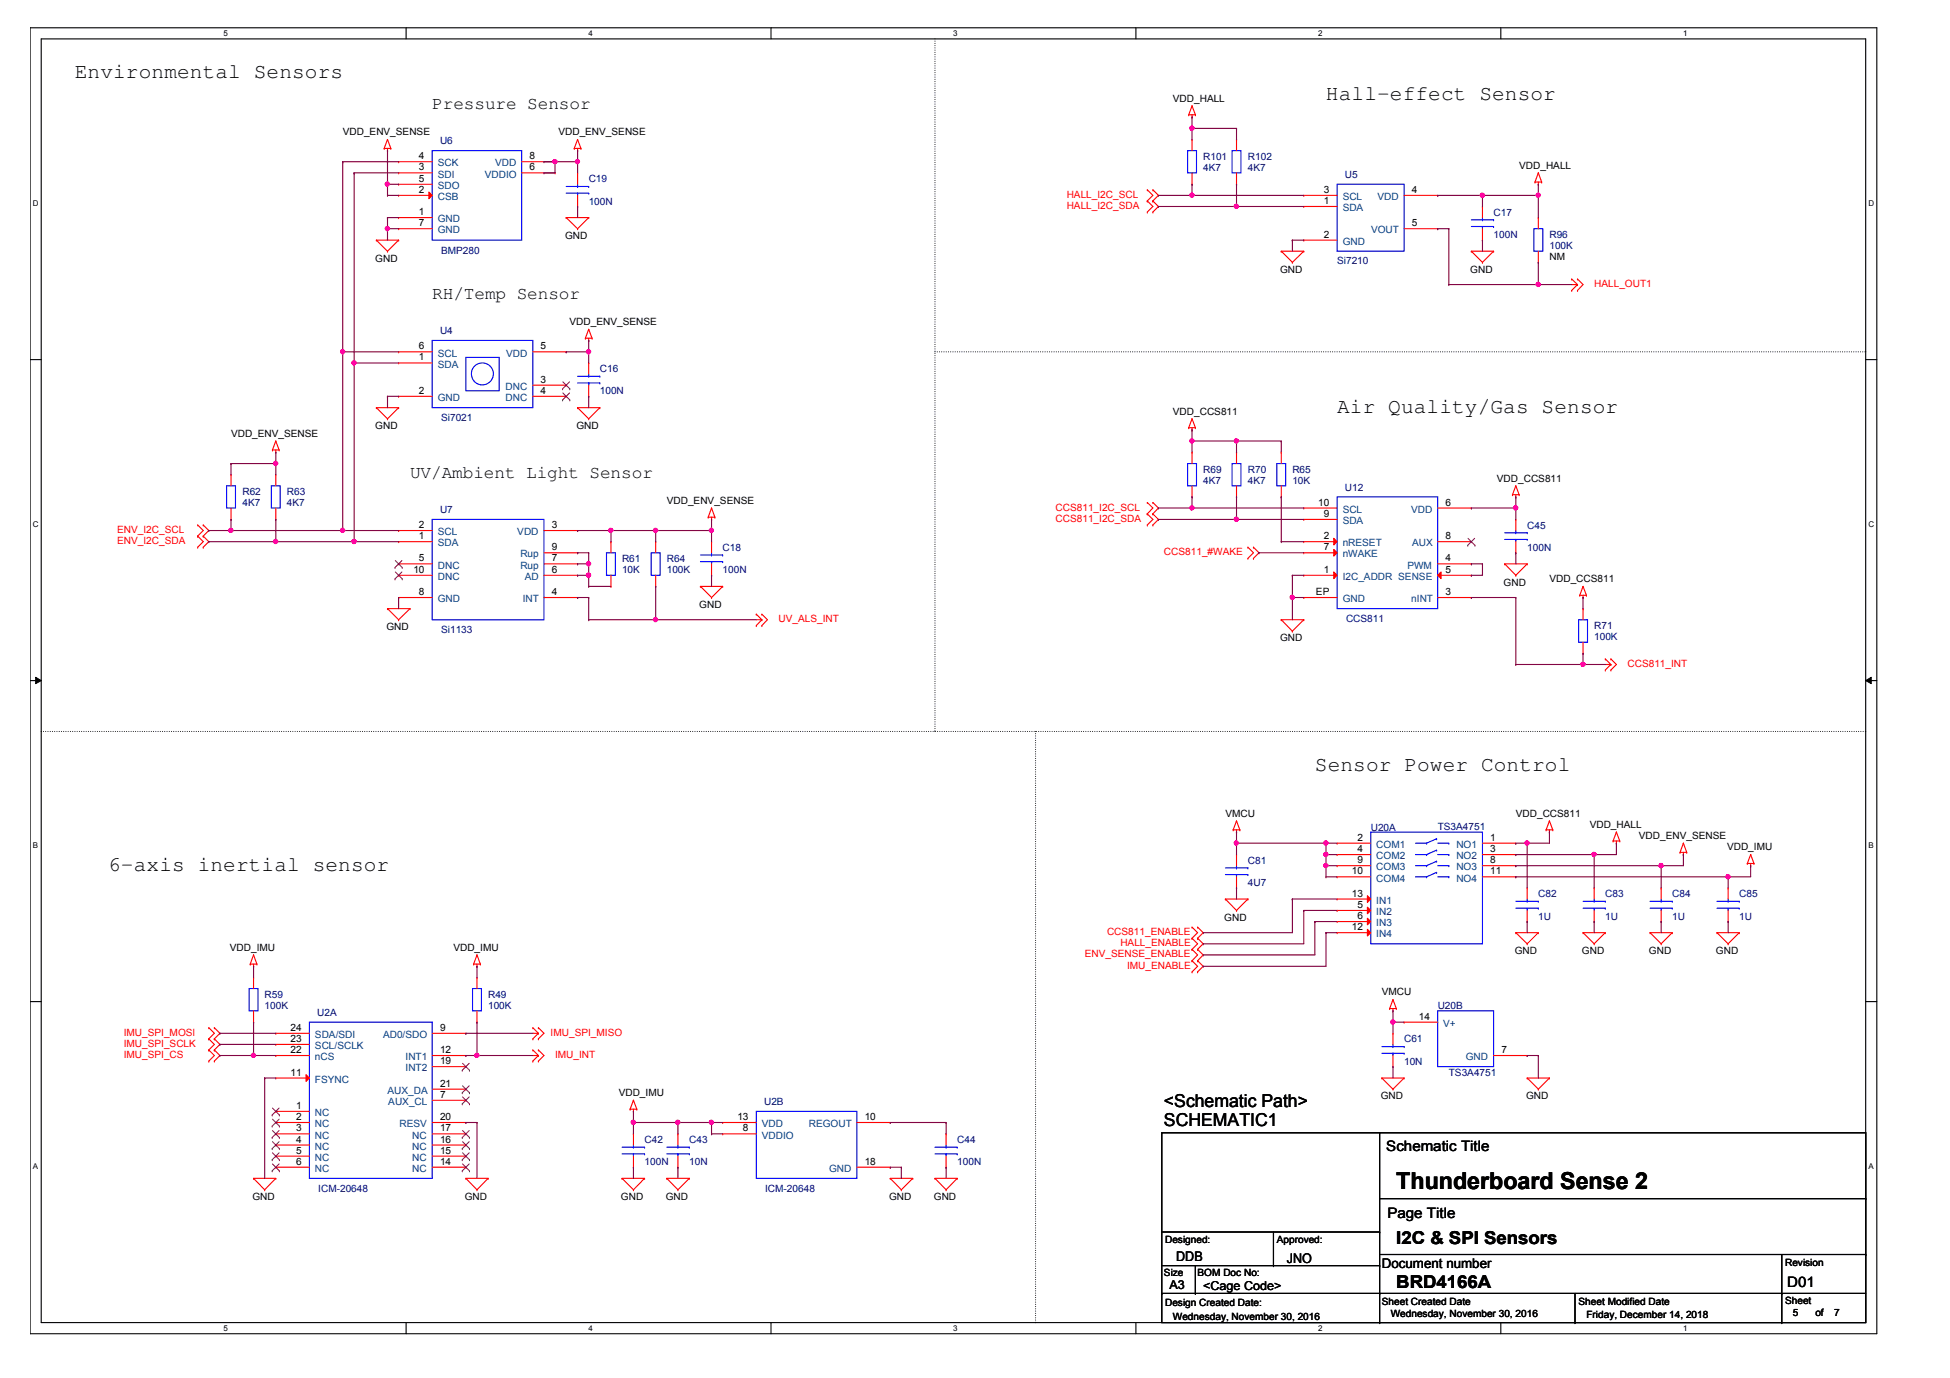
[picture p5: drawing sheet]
<svg xmlns="http://www.w3.org/2000/svg" width="297mm" height="210mm" viewBox="0 0 297 210" stroke-linecap="round" stroke-linejoin="round" font-family="sans-serif">
<defs><g id="words">
<text font-size="3.6" x="212.7" y="181.1">Thunderboard Sense 2</text>
<g font-size="3.2">
<text x="11.4" y="11.9">Environmental Sensors</text>
<text x="202" y="15.3">Hall-effect Sensor</text>
<text x="203.7" y="62.9">Air Quality/Gas Sensor</text>
<text x="200.3" y="117.4">Sensor Power Control</text>
<text x="16.5" y="132.7">6-axis inertial sensor</text>
</g>
<g font-size="2.7">
<text x="65.8" y="16.6">Pressure Sensor</text>
<text x="65.8" y="45.5">RH/Temp Sensor</text>
<text x="62.5" y="72.8">UV/Ambient Light Sensor</text>
<text x="177.3" y="171.6">SCHEMATIC1</text>
<text x="177.3" y="168.7">&lt;Schematic Path&gt;</text>
<text x="212.7" y="189.5">I2C &amp; SPI Sensors</text>
<text x="212.7" y="196.2">BRD4166A</text>
</g>
<g font-size="2.2">
<text x="211.2" y="175.3">Schematic Title</text>
<text x="211.3" y="185.5">Page Title</text>
<text x="272.3" y="196">D01</text>
</g>
<g font-size="2">
<text x="179.2" y="192.2">DDB</text>
<text x="196" y="192.3">JNO</text>
<text x="210.5" y="193.2">Document number</text>
</g>
<g font-size="1.9">
<text x="178.2" y="196.3">A3</text>
<text x="183.3" y="196.5">&lt;Cage Code&gt;</text>
</g>
<g font-size="1.5">
<text x="178.7" y="15.5">VDD_HALL</text>
<text x="52.2" y="20.6">VDD_ENV_SENSE</text>
<text x="85.1" y="20.6">VDD_ENV_SENSE</text>
<text x="63.8" y="24.3">4</text>
<text x="63.8" y="25.9">3</text>
<text x="63.8" y="27.7">5</text>
<text x="63.8" y="29.4">2</text>
<text x="80.7" y="24.3">8</text>
<text x="80.7" y="25.9">6</text>
<text x="201.6" y="29.4">3</text>
<text x="215.1" y="29.4">4</text>
<text x="231.4" y="25.7">VDD_HALL</text>
<text x="63.8" y="32.8">1</text>
<text x="63.8" y="34.5">7</text>
<text x="201.6" y="31.1">1</text>
<text x="215.1" y="34.5">5</text>
<text x="57.2" y="39.8">GND</text>
<text x="86.1" y="36.4">GND</text>
<text x="195" y="41.5">GND</text>
<text x="201.6" y="36.2">2</text>
<text x="224" y="41.5">GND</text>
<text x="236" y="39.7">NM</text>
<text x="63.8" y="53.2">6</text>
<text x="82.4" y="53.2">5</text>
<text x="86.8" y="49.5">VDD_ENV_SENSE</text>
<text x="63.8" y="54.9">1</text>
<text x="63.8" y="60">2</text>
<text x="82.4" y="58.3">3</text>
<text x="82.4" y="60">4</text>
<text x="57.2" y="65.4">GND</text>
<text x="87.8" y="65.4">GND</text>
<text x="178.7" y="63.2">VDD_CCS811</text>
<text x="35.2" y="66.5">VDD_ENV_SENSE</text>
<text x="101.6" y="76.7">VDD_ENV_SENSE</text>
<text x="200.8" y="77">10</text>
<text x="220.2" y="77">6</text>
<text x="228" y="73.4">VDD_CCS811</text>
<text x="63.8" y="80.4">2</text>
<text x="63.8" y="82.1">1</text>
<text x="84" y="80.4">3</text>
<text x="84" y="83.8">9</text>
<text x="201.6" y="78.7">9</text>
<text x="201.6" y="82.1">2</text>
<text x="201.6" y="83.8">7</text>
<text x="220.2" y="82.1">8</text>
<text x="63" y="87.2">10</text>
<text x="63.8" y="85.5">5</text>
<text x="84" y="87.2">6</text>
<text x="84" y="85.5">7</text>
<text x="201.6" y="87.2">1</text>
<text x="220.2" y="85.5">4</text>
<text x="220.2" y="87.2">5</text>
<text x="229" y="89.2">GND</text>
<text x="236" y="88.7">VDD_CCS811</text>
<text x="58.9" y="96">GND</text>
<text x="63.8" y="90.6">8</text>
<text x="84" y="90.6">4</text>
<text x="106.5" y="92.6">GND</text>
<text x="200.5" y="90.6">EP</text>
<text x="220.2" y="90.6">3</text>
<text x="195" y="97.7">GND</text>
<text x="186.7" y="124.4">VMCU</text>
<text x="230.9" y="124.4">VDD_CCS811</text>
<text x="206.8" y="128.1">2</text>
<text x="206.8" y="129.8">4</text>
<text x="206.8" y="131.5">9</text>
<text x="227" y="129.8">3</text>
<text x="227" y="131.5">8</text>
<text x="227" y="128.1">1</text>
<text x="242.2" y="126.1">VDD_HALL</text>
<text x="249.7" y="127.8">VDD_ENV_SENSE</text>
<text x="263.1" y="129.5">VDD_IMU</text>
<text x="205.9" y="133.2">10</text>
<text x="205.9" y="136.6">13</text>
<text x="227" y="133.2">11</text>
<text x="186.5" y="140.2">GND</text>
<text x="205.9" y="141.7">12</text>
<text x="206.8" y="138.3">5</text>
<text x="206.8" y="140">6</text>
<text x="35" y="144.8">VDD_IMU</text>
<text x="69.1" y="144.8">VDD_IMU</text>
<text x="230.7" y="145.3">GND</text>
<text x="241" y="145.3">GND</text>
<text x="251.2" y="145.3">GND</text>
<text x="261.4" y="145.3">GND</text>
<text x="210.5" y="151.6">VMCU</text>
<text x="216.1" y="155.3">14</text>
<text x="44.3" y="157">24</text>
<text x="44.3" y="158.7">23</text>
<text x="44.3" y="160.4">22</text>
<text x="67" y="157">9</text>
<text x="67" y="160.4">12</text>
<text x="228.7" y="160.4">7</text>
<text x="44.3" y="163.8">11</text>
<text x="67" y="167.2">7</text>
<text x="67" y="165.5">21</text>
<text x="67" y="162.1">19</text>
<text x="94.2" y="167">VDD_IMU</text>
<text x="210.3" y="167.5">GND</text>
<text x="232.5" y="167.5">GND</text>
<text x="45.1" y="168.9">1</text>
<text x="45.1" y="170.6">2</text>
<text x="45.1" y="172.3">3</text>
<text x="67" y="170.6">20</text>
<text x="67" y="172.3">17</text>
<text x="112.3" y="170.6">13</text>
<text x="113.2" y="172.3">8</text>
<text x="131.7" y="170.6">10</text>
<text x="45.1" y="174">4</text>
<text x="45.1" y="175.7">5</text>
<text x="45.1" y="177.4">6</text>
<text x="67" y="177.4">14</text>
<text x="67" y="175.7">15</text>
<text x="67" y="174">16</text>
<text x="131.7" y="177.4">18</text>
<text x="38.5" y="182.8">GND</text>
<text x="70.8" y="182.8">GND</text>
<text x="94.6" y="182.8">GND</text>
<text x="101.4" y="182.8">GND</text>
<text x="135.4" y="182.8">GND</text>
<text x="142.3" y="182.8">GND</text>
<text x="177.5" y="189.4">Designed:</text>
<text x="194.5" y="189.4">Approved:</text>
<text x="177.3" y="194.4">Size</text>
<text x="182.4" y="194.4">BOM Doc No:</text>
<text x="271.9" y="192.8">Revision</text>
<text x="177.5" y="199">Design Created Date:</text>
<text x="178.7" y="201">Wednesday, November 30, 2016</text>
<text x="210.5" y="198.8">Sheet Created Date</text>
<text x="211.9" y="200.7">Wednesday, November 30, 2016</text>
<text x="240.5" y="198.8">Sheet Modified Date</text>
<text x="241.7" y="200.8">Friday, December 14, 2018</text>
<text x="271.9" y="198.6">Sheet</text>
<text x="273.1" y="200.5">5</text>
<text x="276.5" y="200.5">of</text>
<text x="279.4" y="200.5">7</text>
</g>
<g font-size="1.5" fill="#000080">
<text x="67" y="22">U6</text>
<text x="89.7" y="27.7">C19</text>
<text x="183.3" y="24.3">R101</text>
<text x="183.3" y="26">4K7</text>
<text x="190.1" y="24.3">R102</text>
<text x="190.1" y="26">4K7</text>
<text x="204.9" y="27.1">U5</text>
<text x="89.7" y="31.2">100N</text>
<text x="227.5" y="32.9">C17</text>
<text x="67.2" y="38.6">BMP280</text>
<text x="203.7" y="40.2">Si7210</text>
<text x="227.5" y="36.2">100N</text>
<text x="236" y="36.2">R96</text>
<text x="236" y="38">100K</text>
<text x="67" y="50.9">U4</text>
<text x="91.4" y="56.7">C16</text>
<text x="67.2" y="64.2">Si7021</text>
<text x="91.4" y="60.1">100N</text>
<text x="36.9" y="75.4">R62</text>
<text x="36.9" y="77.1">4K7</text>
<text x="43.7" y="75.4">R63</text>
<text x="43.7" y="77.1">4K7</text>
<text x="183.3" y="72">R69</text>
<text x="183.3" y="73.7">4K7</text>
<text x="190.1" y="72">R70</text>
<text x="190.1" y="73.7">4K7</text>
<text x="196.9" y="72">R65</text>
<text x="196.9" y="73.7">10K</text>
<text x="204.9" y="74.7">U12</text>
<text x="67" y="78.1">U7</text>
<text x="110.1" y="83.9">C18</text>
<text x="232.6" y="80.5">C45</text>
<text x="232.6" y="83.9">100N</text>
<text x="94.8" y="85.6">R61</text>
<text x="94.8" y="87.3">10K</text>
<text x="101.6" y="85.6">R64</text>
<text x="101.6" y="87.3">100K</text>
<text x="110.1" y="87.3">100N</text>
<text x="205" y="94.8">CCS811</text>
<text x="242.8" y="95.8">R71</text>
<text x="67.2" y="96.5">Si1133</text>
<text x="242.8" y="97.5">100K</text>
<text x="190.1" y="131.6">C81</text>
<text x="208.8" y="126.6">U20A</text>
<text x="219" y="126.4">TS3A4751</text>
<text x="190.1" y="135">4U7</text>
<text x="234.3" y="136.7">C82</text>
<text x="244.5" y="136.7">C83</text>
<text x="254.7" y="136.7">C84</text>
<text x="264.9" y="136.7">C85</text>
<text x="234.3" y="140.1">1U</text>
<text x="244.5" y="140.1">1U</text>
<text x="254.7" y="140.1">1U</text>
<text x="264.9" y="140.1">1U</text>
<text x="40.3" y="152">R59</text>
<text x="40.3" y="153.7">100K</text>
<text x="48.3" y="154.7">U2A</text>
<text x="74.4" y="152">R49</text>
<text x="74.4" y="153.7">100K</text>
<text x="219" y="153.7">U20B</text>
<text x="213.9" y="158.8">C61</text>
<text x="213.9" y="162.2">10N</text>
<text x="220.7" y="163.9">TS3A4751</text>
<text x="116.4" y="168.3">U2B</text>
<text x="98.2" y="174.1">C42</text>
<text x="98.2" y="177.5">100N</text>
<text x="105" y="174.1">C43</text>
<text x="105" y="177.5">10N</text>
<text x="145.8" y="174.1">C44</text>
<text x="145.8" y="177.5">100N</text>
<text x="48.5" y="181.6">ICM-20648</text>
<text x="116.6" y="181.6">ICM-20648</text>
</g>
<g font-size="1.5" fill="#004080">
<text x="66.7" y="25.4">SCK</text>
<text x="66.7" y="27.1">SDI</text>
<text x="66.7" y="28.8">SDO</text>
<text x="73.8" y="27.1">VDDIO</text>
<text x="75.4" y="25.4">VDD</text>
<text x="66.7" y="33.9">GND</text>
<text x="66.7" y="35.6">GND</text>
<text x="66.7" y="30.5">CSB</text>
<text x="204.5" y="30.5">SCL</text>
<text x="204.5" y="32.2">SDA</text>
<text x="208.8" y="35.6">VOUT</text>
<text x="209.8" y="30.5">VDD</text>
<text x="204.5" y="37.3">GND</text>
<text x="66.7" y="54.3">SCL</text>
<text x="66.7" y="56">SDA</text>
<text x="77" y="59.4">DNC</text>
<text x="77.1" y="54.3">VDD</text>
<text x="66.7" y="61.1">GND</text>
<text x="77" y="61.1">DNC</text>
<text x="66.7" y="81.5">SCL</text>
<text x="66.7" y="83.2">SDA</text>
<text x="78.8" y="81.5">VDD</text>
<text x="204.5" y="78.1">SCL</text>
<text x="204.5" y="79.8">SDA</text>
<text x="204.5" y="83.2">nRESET</text>
<text x="214.9" y="78.1">VDD</text>
<text x="215.1" y="83.2">AUX</text>
<text x="66.7" y="86.6">DNC</text>
<text x="66.7" y="88.3">DNC</text>
<text x="79.3" y="84.9">Rup</text>
<text x="79.3" y="86.6">Rup</text>
<text x="79.9" y="88.3">AD</text>
<text x="204.5" y="88.3">I2C_ADDR SENSE</text>
<text x="204.5" y="84.9">nWAKE</text>
<text x="214.4" y="86.6">PWM</text>
<text x="66.7" y="91.7">GND</text>
<text x="79.6" y="91.7">INT</text>
<text x="204.5" y="91.7">GND</text>
<text x="215" y="91.7">nINT</text>
<text x="209.6" y="129.2">COM1</text>
<text x="209.6" y="130.9">COM2</text>
<text x="221.8" y="130.9">NO2</text>
<text x="221.8" y="129.2">NO1</text>
<text x="209.6" y="132.6">COM3</text>
<text x="209.6" y="134.3">COM4</text>
<text x="209.6" y="137.7">IN1</text>
<text x="221.8" y="132.6">NO3</text>
<text x="221.8" y="134.3">NO4</text>
<text x="209.6" y="139.4">IN2</text>
<text x="209.6" y="141.1">IN3</text>
<text x="209.6" y="142.8">IN4</text>
<text x="48" y="158.1">SDA/SDI</text>
<text x="48" y="159.8">SCL/SCLK</text>
<text x="48" y="161.5">nCS</text>
<text x="58.3" y="158.1">AD0/SDO</text>
<text x="61.8" y="161.5">INT1</text>
<text x="219.9" y="156.4">V+</text>
<text x="223.3" y="161.5">GND</text>
<text x="48" y="164.9">FSYNC</text>
<text x="59" y="166.6">AUX_DA</text>
<text x="61.8" y="163.2">INT2</text>
<text x="48" y="170">NC</text>
<text x="48" y="171.7">NC</text>
<text x="48" y="173.4">NC</text>
<text x="59.2" y="168.3">AUX_CL</text>
<text x="60.8" y="171.7">RESV</text>
<text x="62.8" y="173.4">NC</text>
<text x="116" y="171.7">VDD</text>
<text x="116" y="173.4">VDDIO</text>
<text x="123.2" y="171.7">REGOUT</text>
<text x="48" y="175.1">NC</text>
<text x="48" y="176.8">NC</text>
<text x="48" y="178.5">NC</text>
<text x="62.8" y="178.5">NC</text>
<text x="62.8" y="176.8">NC</text>
<text x="62.8" y="175.1">NC</text>
<text x="126.3" y="178.5">GND</text>
</g>
<g font-size="1.5" fill="#f00">
<text x="162.5" y="30.1">HALL_I2C_SCL</text>
<text x="162.5" y="31.8">HALL_I2C_SDA</text>
<text x="242.8" y="43.7">HALL_OUT1</text>
<text x="160.8" y="77.8">CCS811_I2C_SCL</text>
<text x="17.8" y="81.2">ENV_I2C_SCL</text>
<text x="17.8" y="82.9">ENV_I2C_SDA</text>
<text x="160.8" y="79.5">CCS811_I2C_SDA</text>
<text x="177.3" y="84.6">CCS811_#WAKE</text>
<text x="118.6" y="94.8">UV_ALS_INT</text>
<text x="247.9" y="101.6">CCS811_INT</text>
<text x="168.6" y="142.5">CCS811_ENABLE</text>
<text x="165.2" y="145.8">ENV_SENSE_ENABLE</text>
<text x="170.7" y="144.1">HALL_ENABLE</text>
<text x="171.7" y="147.5">IMU_ENABLE</text>
<text x="18.9" y="159.5">IMU_SPI_SCLK</text>
<text x="18.9" y="157.8">IMU_SPI_MOSI</text>
<text x="18.9" y="161.2">IMU_SPI_CS</text>
<text x="83.9" y="157.8">IMU_SPI_MISO</text>
<text x="84.6" y="161.2">IMU_INT</text>
</g>
<g font-size="1.2">
<text x="34" y="5.5">5</text>
<text x="89.6" y="5.5">4</text>
<text x="145.2" y="5.5">3</text>
<text x="200.8" y="5.5">2</text>
<text x="256.4" y="5.5">1</text>
<text x="5" y="31.5">D</text>
<text x="284.6" y="31.5">D</text>
<text x="5" y="80.3">C</text>
<text x="284.6" y="80.3">C</text>
<text x="5" y="129.2">B</text>
<text x="284.6" y="129.2">B</text>
<text x="5" y="178.1">A</text>
<text x="284.6" y="178.1">A</text>
<text x="34" y="202.7">5</text>
<text x="89.6" y="202.7">4</text>
<text x="145.2" y="202.7">3</text>
<text x="200.8" y="202.7">2</text>
<text x="256.4" y="202.7">1</text>
</g>
</g></defs>
<path d="M4.6 4.2h281.3v199h-281.3zM6.3 5.9h277.9v195.6h-277.9z" fill="none" stroke="#000" stroke-width=".17"/>
<g fill="#fff">
<path d="M34 4.4h.7v1.4h-.7z"/>
<path d="M34 201.6h.7v1.4h-.7z"/>
</g>
<path d="M61.9 4.2v1.7M61.9 201.5v1.7" fill="none" stroke="#000" stroke-width=".17"/>
<g fill="#fff">
<path d="M89.6 4.4h.7v1.4h-.7z"/>
<path d="M89.6 201.6h.7v1.4h-.7z"/>
</g>
<path d="M117.4 4.2v1.7M117.4 201.5v1.7" fill="none" stroke="#000" stroke-width=".17"/>
<g fill="#fff">
<path d="M145.2 4.4h.7v1.4h-.7z"/>
<path d="M145.2 201.6h.7v1.4h-.7z"/>
</g>
<path d="M173 4.2v1.7M173 201.5v1.7" fill="none" stroke="#000" stroke-width=".17"/>
<g fill="#fff">
<path d="M200.8 4.4h.6v1.4h-.6z"/>
<path d="M200.8 201.6h.6v1.4h-.6z"/>
</g>
<path d="M228.6 4.2v1.7M228.6 201.5v1.7" fill="none" stroke="#000" stroke-width=".17"/>
<g fill="#fff">
<path d="M256.4 4.4h.6v1.4h-.6z"/>
<path d="M256.4 201.6h.6v1.4h-.6z"/>
<path d="M5 30.4h.9v1.3h-.9z"/>
<path d="M284.6 30.4h.9v1.3h-.9z"/>
<path d="M5 79.2h.9v1.4h-.9z"/>
<path d="M284.6 79.2h.9v1.4h-.9z"/>
</g>
<path d="M4.6 54.8h1.7M284.2 54.8h1.7" fill="none" stroke="#000" stroke-width=".17"/>
<g fill="#fff">
<path d="M5 128.1h.8v1.4h-.8z"/>
<path d="M284.6 128.1h.8v1.4h-.8z"/>
</g>
<path d="M4.6 103.7h1.7M284.2 103.7h1.7" fill="none" stroke="#000" stroke-width=".17"/>
<path d="M5.4 103.2l.9 .5-.9 .4zM284.2 103.7l.8-.5v.9z" fill="#000"/>
<path d="M5.4 103.2l.9 .5-.9 .4zM284.2 103.7l.8-.5v.9z" fill="none" stroke="#000" stroke-width=".15"/>
<g fill="#fff">
<path d="M5 177h.8v1.3h-.8z"/>
<path d="M284.6 177h.8v1.3h-.8z"/>
</g>
<g fill="none" stroke="#000" stroke-width=".17">
<path d="M4.6 152.6h1.7M284.2 152.6h1.7M177 172.6h107.2v28.9h-107.2zM210.2 172.6v28.9M177 197h.1M177 197h107.2M177 192.8h33.2M177 187.7h33.2M182.1 197h.1M182.1 192.8v4.2M194 192.8h.1M194 187.7v5.1"/>
<path d="M210.2 197h.1M210.2 192.8h.1M210.2 187.7h.1M210.2 182.6h74M210.2 191.1h74M239.9 197v4.5M271.4 197h.1M271.4 191.1v10.4M284.2 182.6h.1M284.2 191.1h.1M210.2 201.5h.1M239.9 201.5h.1"/>
<path d="M271.4 201.5h.1"/>
</g>
<path d="M142.4 5.9v105.5M142.4 53.6h141.8M284.2 53.6h.1M6.3 111.4h277.9M142.4 111.4h.1M157.7 111.4v90.1M284.2 111.4h.1M157.7 201.5h.1" fill="none" stroke="#000" stroke-width=".17" stroke-dasharray="0 .3"/>
<g fill="none" stroke="#f00" stroke-width=".17">
<path d="M181.1 17.5h.1M181.1 17.5h1M181.6 17.8h.1M181.6 16.1h.1M181.6 17.5v.3M181.6 16.1l-.5 1.4M181.6 16.1l.5 1.4M182.1 17.5h.1M57.3 36.6h.1M57.3 36.6h3.4M57.3 36.6l1.7 1.7M58.5 22.6h.1"/>
<path d="M58.5 22.6h1M59 38.3h.1M59 22.9h.1M59 21.3h.1M59 22.6v.3M59 21.3l-.5 1.3M59 21.3l.5 1.3M59.5 22.6h.1M60.7 36.6h.1M60.7 36.6l-1.7 1.7M86.2 33.1h.1M86.2 33.1h3.5"/>
<path d="M86.2 33.1l1.8 1.7M87.5 22.6h.1M87.5 22.6h1M88 22.9h.1M88 21.3h.1M88 34.8h.1M88 22.6v.3M88 21.3l-.5 1.3M88 21.3l.5 1.3M88.5 22.6h.1M89.7 33.1h.1M89.7 33.1l-1.7 1.7"/>
<path d="M174.8 28.9h.1M174.8 30.6h.1M174.8 32.3h.1M174.8 28.9l.8 .9-.8 .8M174.8 30.6l.8 .9-.8 .8M175.6 28.9h.1M175.6 30.6h.1M175.6 32.3h.1M175.6 28.9l.9 .9-.9 .8M175.6 30.6l.9 .9-.9 .8M195.2 38.3h.1M195.2 38.3h3.4"/>
<path d="M195.2 38.3l1.7 1.7M196.9 40h.1M198.6 38.3h.1M198.6 38.3l-1.7 1.7M224.1 38.3h.1M224.1 38.3h3.4M224.1 38.3l1.7 1.7M225.8 40h.1M227.5 38.3h.1M227.5 38.3l-1.7 1.7M233.8 27.7h.1M233.8 27.7h1"/>
<path d="M234.3 28.1h.1M234.3 26.3h.1M234.3 27.7v.4M234.3 26.3l-.5 1.4M234.3 26.3l.5 1.4M234.8 27.7h.1M89.2 51.5h.1M89.2 51.5h1M89.7 51.9h.1M89.7 50.2h.1M89.7 51.5v.4M89.7 50.2l-.5 1.3"/>
<path d="M89.7 50.2l.5 1.3M90.2 51.5h.1M239.4 42.5h.1M239.4 44.2h.1M239.4 42.5l.9 .8M239.4 43.3h.9M240.3 42.5h.1M240.3 44.2h.1M240.3 43.3h.1M240.3 42.5l.8 .8-.8 .9M240.3 43.3l-.9 .9M30.1 80h.1"/>
<path d="M30.1 80l.9 .8-.9 .9M31 80h.1M31 80l.8 .8-.8 .9M41.5 68.5h.1M41.5 68.5h1M42 68.9h.1M42 67.2h.1M42 68.5v.4M42 67.2l-.5 1.3M42 67.2l.5 1.3M42.5 68.5h.1M57.3 62.1h.1"/>
<path d="M57.3 62.1h3.4M57.3 62.1l1.7 1.7M59 63.8h.1M60.7 62.1h.1M60.7 62.1l-1.7 1.7M88 62.1h.1M88 62.1h3.4M88 62.1l1.7 1.7M89.7 63.8h.1M91.4 62.1h.1M91.4 62.1l-1.7 1.7M107.9 78.8h.1"/>
<path d="M107.9 78.8h1M108.4 79.1h.1M108.4 77.4h.1M108.4 78.8v.3M108.4 77.4l-.5 1.4M108.4 77.4l.5 1.4M108.9 78.8h.1M174.8 76.5h.1M174.8 78.3h.1M174.8 80h.1M174.8 76.5l.8 .9-.8 .9M174.8 78.3l.8 .8-.8 .9"/>
<path d="M175.6 76.5h.1M175.6 78.3h.1M175.6 80h.1M175.6 76.5l.9 .9-.9 .9M175.6 78.3l.9 .8-.9 .9M181.1 65.2h.1M181.1 65.2h1M181.6 65.5h.1M181.6 63.8h.1M181.6 65.2v.3M181.6 63.8l-.5 1.4M181.6 63.8l.5 1.4"/>
<path d="M182.1 65.2h.1M195.2 68.9h.1M195.2 75.7h.1M195.2 68.9v1.7M195.2 74v1.7M198.6 77.4h.1M198.6 79.1h.1M198.6 77.4h5.1M198.6 79.1h5.1M230.4 75.4h.1M230.4 75.4h1M230.9 75.7h.1"/>
<path d="M230.9 74h.1M230.9 75.4v.3M230.9 74l-.5 1.4M230.9 74l.5 1.4M231.4 75.4h.1M30.1 81.7h.1M30.1 83.4h.1M30.1 81.7l.9 .8-.9 .9M31 81.7h.1M31 83.4h.1M31 81.7l.8 .8-.8 .9M59 92.7h.1"/>
<path d="M59 92.7h3.5M59 92.7l1.7 1.7M60.7 94.4h.1M62.5 92.7h.1M62.5 92.7l-1.8 1.7M106.7 89.3h.1M106.7 89.3h3.4M106.7 89.3l1.7 1.7M108.4 91h.1M110.1 89.3h.1M110.1 89.3l-1.7 1.7M115.2 93.6h.1"/>
<path d="M115.2 95.3h.1M115.2 94.4h.8M115.2 93.6l.8 .8M116 93.6h.1M116 95.3h.1M116 94.4h.1M116 93.6l.9 .8-.9 .9M116 94.4l-.8 .9M190.1 83.4h.1M190.1 85h.1M190.1 83.4l.8 .8-.8 .8M190.9 83.4h.1"/>
<path d="M190.9 85h.1M190.9 83.4l.9 .8-.9 .8M195.2 94.4h.1M195.2 94.4h3.4M195.2 94.4l1.7 1.7M196.9 96.1h.1M198.6 94.4h.1M198.6 91h.1M198.6 94.4l-1.7 1.7M198.6 91h5.1M229.2 85.9h.1M229.2 85.9h3.4"/>
<path d="M229.2 85.9l1.7 1.7M230.9 87.6h.1M232.6 85.9h.1M232.6 85.9l-1.7 1.7M240.6 90.7h.1M240.6 90.7h1.1M241.1 91h.1M241.1 89.3h.1M241.1 90.7v.3M241.1 89.3l-.5 1.4M241.1 89.3l.6 1.4M241.7 90.7h.1"/>
<path d="M244.5 100.4h.1M244.5 102.1h.1M244.5 100.4l.9 .8M244.5 101.2h.9M245.4 100.4h.1M245.4 102.1h.1M245.4 101.2h.1M245.4 100.4l.8 .8-.8 .9M245.4 101.2l-.9 .9M186.7 136.9h.1M186.7 136.9h3.4M186.7 136.9l1.7 1.8"/>
<path d="M187.8 126.4h.1M187.8 126.4h1.1M188.4 126.7h.1M188.4 125.1h.1M188.4 138.7h.1M188.4 126.4v.3M188.4 125.1l-.6 1.3M188.4 125.1l.5 1.3M188.9 126.4h.1M190.1 136.9h.1M190.1 136.9l-1.7 1.8M235.5 126.4h.1"/>
<path d="M235.5 126.4h1M236 126.7h.1M236 125.1h.1M236 126.4v.3M236 125.1l-.5 1.3M236 125.1l.5 1.3M236.5 126.4h.1M245.7 128.1h.1M245.7 128.1h1M246.2 128.4h.1M246.2 126.7h.1M246.2 128.1v.3"/>
<path d="M246.2 126.7l-.5 1.4M246.2 126.7l.5 1.4M246.7 128.1h.1M255.9 129.8h.1M255.9 129.8h1M256.4 130.2h.1M256.4 128.4h.1M256.4 129.8v.4M256.4 128.4l-.5 1.4M256.4 128.4l.5 1.4M256.9 129.8h.1M266.2 131.5h.1"/>
<path d="M266.2 131.5h1M266.7 131.9h.1M266.7 130.2h.1M266.7 131.5v.4M266.7 130.2l-.5 1.3M266.7 130.2l.5 1.3M267.2 131.5h.1M31.8 158.2h.1M31.8 159.9h.1M31.8 156.5h.1M31.8 158.2l.9 .9-.9 .8M31.8 156.5l.9 .9-.9 .8"/>
<path d="M31.8 159.9l.9 .9-.9 .8M32.7 158.2h.1M32.7 159.9h.1M32.7 156.5h.1M32.7 158.2l.8 .9-.8 .8M32.7 156.5l.8 .9-.8 .8M32.7 159.9l.8 .9-.8 .8M38.1 146.9h.1M38.1 146.9h1M38.6 147.2h.1M38.6 145.5h.1M38.6 146.9v.3"/>
<path d="M38.6 145.5l-.5 1.4M38.6 145.5l.5 1.4M39.1 146.9h.1M72.2 146.9h.1M72.2 146.9h1M72.7 147.2h.1M72.7 145.5h.1M72.7 146.9v.3M72.7 145.5l-.5 1.4M72.7 145.5l.5 1.4M73.2 146.9h.1M81.2 159.9h.1"/>
<path d="M81.2 156.5h.1M81.2 158.2h.1M81.2 159.9l.8 .9M81.2 156.5l.8 .9M81.2 157.4h.8M82 159.9h.1M82 156.5h.1M82 158.2h.1M82 157.4h.1M82 159.9l.9 .9-.9 .8M82 156.5l.9 .9-.9 .8M82 157.4l-.8 .8"/>
<path d="M181.6 144.6h.1M181.6 146.3h.1M181.6 148h.1M181.6 141.2h.1M181.6 142.9h.1M181.6 144.6l.8 .9-.8 .8M181.6 146.3l.8 .9-.8 .8M181.6 141.2l.8 .9-.8 .8M181.6 142.9l.8 .9-.8 .8M182.4 144.6h.1M182.4 146.3h.1M182.4 148h.1"/>
<path d="M182.4 141.2h.1M182.4 142.9h.1M182.4 142.9l.9 .9-.9 .8M182.4 144.6l.9 .9-.9 .8M182.4 146.3l.9 .9-.9 .8M182.4 141.2l.9 .9-.9 .8M211.7 153.6h.1M211.7 153.6h1M212.2 154h.1M212.2 152.3h.1M212.2 153.6v.4M212.2 152.3l-.5 1.3"/>
<path d="M212.2 152.3l.5 1.3M212.7 153.6h.1M230.9 142.1h.1M230.9 142.1h3.4M230.9 142.1l1.7 1.7M232.6 143.8h.1M234.3 142.1h.1M234.3 142.1l-1.7 1.7M241.1 142.1h.1M241.1 142.1h3.4M241.1 142.1l1.7 1.7M242.8 143.8h.1"/>
<path d="M244.5 142.1h.1M244.5 142.1l-1.7 1.7M251.3 142.1h.1M251.3 142.1h3.4M251.3 142.1l1.7 1.7M253 143.8h.1M254.7 142.1h.1M254.7 142.1l-1.7 1.7M261.5 142.1h.1M261.5 142.1h3.4M261.5 142.1l1.7 1.7M263.2 143.8h.1"/>
<path d="M264.9 142.1h.1M264.9 142.1l-1.7 1.7M31.8 161.6h.1M32.7 161.6h.1M38.6 179.5h.1M38.6 179.5h3.4M38.6 179.5l1.7 1.7M42 179.5h.1M42 179.5l-1.7 1.7M71 179.5h.1M71 179.5h3.4M71 179.5l1.7 1.7"/>
<path d="M74.4 179.5h.1M74.4 179.5l-1.7 1.7M81.2 161.6h.1M81.2 160.8h.8M82 161.6h.1M82 160.8h.1M82 160.8l-.8 .8M94.8 179.5h.1M94.8 179.5h3.4M94.8 179.5l1.7 1.7M96 169h.1M96 169h1"/>
<path d="M96.5 169.3h.1M96.5 167.6h.1M96.5 169v.3M96.5 167.6l-.5 1.4M96.5 167.6l.5 1.4M97 169h.1M98.2 179.5h.1M98.2 179.5l-1.7 1.7M101.6 179.5h.1M101.6 179.5h3.4M101.6 179.5l1.7 1.7M105 179.5h.1"/>
<path d="M105 179.5l-1.7 1.7M135.6 179.5h.1M135.6 179.5h3.4M135.6 179.5l1.7 1.7M139 179.5h.1M139 179.5l-1.7 1.7M142.4 179.5h.1M142.4 179.5h3.4M142.4 179.5l1.7 1.7M145.8 179.5h.1M145.8 179.5l-1.7 1.7M210.5 164.2h.1"/>
<path d="M210.5 164.2h3.4M210.5 164.2l1.7 1.7M212.2 165.9h.1M213.9 164.2h.1M213.9 164.2l-1.7 1.7M232.6 164.2h.1M232.6 164.2h3.4M232.6 164.2l1.7 1.7M234.3 165.9h.1M236 164.2h.1M236 164.2l-1.7 1.7M40.3 181.2h.1"/>
<path d="M72.7 181.2h.1M96.5 181.2h.1M103.3 181.2h.1M137.3 181.2h.1M144.1 181.2h.1"/>
</g>
<path d="M194.5 70.6h1.3v3.4h-1.3zM203.7 75.7h15.3v17h-15.3z" fill="none" stroke="#00f" stroke-width=".17"/>
<path d="M203.2 87.1l.5 .5-.5 .5z" fill="#f00"/>
<path d="M198.6 87.6h.1M198.6 87.6h5.1M203.2 87.1l.5 .5-.5 .5z" fill="none" stroke="#f00" stroke-width=".17"/>
<path d="M203.2 82l.5 .5-.5 .5z" fill="#f00"/>
<path d="M198.6 82.5h.1M198.6 82.5h5.1M203.2 82l.5 .5-.5 .5zM219 91h5.1M219 85.9h5.1M224.1 91h.1M224.1 85.9h.1" fill="none" stroke="#f00" stroke-width=".17"/>
<path d="M219.5 87.1v1l-.5-.5z" fill="#f00"/>
<path d="M219 77.4h5.1M224.1 77.4h.1M219 87.6h5.1M219.5 87.1v1l-.5-.5zM224.1 87.6h.1" fill="none" stroke="#f00" stroke-width=".17"/>
<path d="M203.2 83.7l.5 .5-.5 .5z" fill="#f00"/>
<g fill="none" stroke="#f00" stroke-width=".17">
<path d="M60.7 33.1h.1M60.7 24.6h.1M60.7 26.3h.1M60.7 34.8h.1M60.7 28.1h.1M60.7 34.8h5.1M60.7 33.1h5.1M60.7 24.6h5.1M60.7 26.3h5.1M60.7 28.1h5.1M79.5 24.6h5.1M79.5 26.3h5.1"/>
<path d="M84.6 24.6h.1M84.6 26.3h.1M88 26.3h.1M88 31.5h.1M88 26.3v1.8M88 29.8v1.7M181.6 21.3h.1M181.6 28.1h.1M181.6 21.3v1.6M181.6 26.3v1.8M198.6 36.6h.1M198.6 29.8h.1"/>
<path d="M198.6 31.5h.1M198.6 29.8h5.1M198.6 36.6h5.1M198.6 31.5h5.1M213.9 29.8h5.1M213.9 34.8h5.1M219 29.8h.1M219 34.8h.1M225.8 31.5h.1M225.8 36.6h.1M225.8 31.5v1.6M225.8 34.8v1.8"/>
<path d="M234.3 33.1h.1M234.3 40h.1M234.3 33.1v1.7M234.3 38.3v1.7M60.7 53.6h.1M60.7 55.3h.1M60.7 53.6h5.1M60.7 55.3h5.1M81.2 53.6h5M81.2 58.7h5M86.2 53.6h.1M86.2 58.7h.1"/>
<path d="M89.7 55.3h.1M89.7 55.3v1.7M89.7 58.7v1.7M42 72.3h.1M42 79.1h.1M42 72.3v1.7M42 77.4v1.7M60.7 60.4h.1M60.7 60.4h5.1M81.2 60.4h5M86.2 60.4h.1M89.7 60.4h.1"/>
<path d="M188.4 68.9h.1M188.4 75.7h.1M188.4 68.9v1.7M188.4 74v1.7M108.4 82.5h.1M108.4 87.6h.1M108.4 82.5v1.7M108.4 85.9v1.7M198.6 84.2h.1M198.6 84.2h5.1M203.2 83.7l.5 .5-.5 .5zM219 82.5h5.1"/>
<path d="M224.1 82.5h.1M241.1 92.7h.1M241.1 99.5h.1M241.1 92.7v1.7M241.1 97.8v1.7M188.4 130.2h.1M188.4 135.3h.1M188.4 130.2v1.7M188.4 133.6v1.7M72.7 155.7h.1M72.7 148.9h.1M72.7 148.9v1.7"/>
<path d="M72.7 154v1.7M212.2 157.4h.1M212.2 157.4v1.7M213.9 155.7h.1M213.9 155.7h5.1M144.1 172.7h.1M144.1 177.8h.1M144.1 172.7v1.7M144.1 176.1v1.7M212.2 162.5h.1M212.2 160.8v1.7M227.5 160.8h5.1"/>
<path d="M232.6 160.8h.1"/>
</g>
<path d="M85.7 59.2h.1M85.7 58.2l1.1 1M85.7 59.9l1.1 1M86.8 58.2l-1.1 1M86.8 59.9l-1.1 1M86.8 59.2h.1M85.7 60.9h.1M86.8 60.9h.1M223.6 83.1h.1M223.6 82l1.1 1.1M224.6 82l-1 1.1M224.7 83.1h.1" fill="none" stroke="#804000" stroke-width=".15"/>
<g fill="none" stroke="#00f" stroke-width=".17">
<path d="M65.8 22.9h13.7v13.7h-13.7zM86.2 28.4h3.5M86.2 29.4h3.5M88 29.4h.1M88 28.4h.1M88 28.1v.3M88 29.4v.4M89.7 28.4h.1M89.7 29.4h.1M180.9 22.9h1.4v3.4h-1.4zM203.7 28.1h10.2v10.2h-10.2zM224.1 33.5h3.4"/>
<path d="M224.1 34.5h3.4M225.8 34.5h.1M225.8 33.5h.1M225.8 33.1v.4M225.8 34.5v.3M227.5 33.5h.1M227.5 34.5h.1M233.7 34.8h1.3v3.5h-1.3zM65.8 51.9h15.4v10.2h-15.4zM71 54.4h5v5.1h-5zM88 57.3h3.4M88 58.3h3.4"/>
<path d="M89.7 58.3h.1M89.7 57.3h.1M89.7 57v.3M89.7 58.3v.4M91.4 57.3h.1M91.4 58.3h.1M41.3 74h1.4v3.4h-1.4zM187.7 70.6h1.3v3.4h-1.3zM106.7 84.5h3.4M106.7 85.6h3.4M108.4 85.6h.1M108.4 84.5h.1"/>
<path d="M108.4 84.2v.3M108.4 85.6v.3M110.1 84.5h.1M110.1 85.6h.1M240.5 94.4h1.3v3.4h-1.3zM186.7 132.2h3.4M186.7 133.2h3.4M188.4 133.2h.1M188.4 132.2h.1M188.4 131.9v.3M188.4 133.2v.4M190.1 132.2h.1"/>
<path d="M190.1 133.2h.1M72 150.6h1.3v3.4h-1.3zM210.5 159.4h3.4M212.2 159.4h.1M212.2 159.1v.3M213.9 159.4h.1M219 154h8.5v8.5h-8.5zM142.4 174.8h3.4M142.4 175.8h3.4M144.1 175.8h.1M144.1 174.8h.1M144.1 174.4v.4"/>
<path d="M144.1 175.8v.3M145.8 174.8h.1M145.8 175.8h.1M210.5 160.4h3.4M212.2 160.4h.1M212.2 160.4v.4M213.9 160.4h.1"/>
<circle cx="73.5" cy="57" r="1.68"/>
</g>
<path d="M65.3 29.3l.5 .5-.5 .5z" fill="#f00"/>
<g fill="none" stroke="#f00" stroke-width=".17">
<path d="M60.7 29.8h.1M60.7 29.8h5.1M65.3 29.3l.5 .5-.5 .5zM42 157.4h.1M42 159.1h.1M42 157.4h5.1M42 159.1h5.1M65.8 157.4h5.2M71 157.4h.1M42 160.8h.1M42 169.3h.1M42 171h.1"/>
<path d="M42 172.7h.1M42 174.4h.1M42 176.1h.1M42 177.8h.1M42 171h5.1M42 177.8h5.1M42 172.7h5.1M42 160.8h5.1M42 169.3h5.1M42 174.4h5.1M42 176.1h5.1M65.8 171h5.2"/>
<path d="M65.8 177.8h5.2M65.8 172.7h5.2M65.8 160.8h5.2M65.8 167.6h5.2M65.8 165.9h5.2M65.8 162.5h5.2M65.8 174.4h5.2M65.8 176.1h5.2M71 160.8h.1M71 167.6h.1M71 165.9h.1M71 162.5h.1"/>
<path d="M71 171h.1M71 177.8h.1M71 176.1h.1M71 174.4h.1M71 172.7h.1M110.1 171h.1M110.1 172.7h.1M110.1 171h5.1M110.1 172.7h5.1M130.5 171h5.1M130.5 177.8h5.1M135.6 177.8h.1"/>
<path d="M135.6 171h.1"/>
</g>
<path d="M47.1 155.7h18.7v23.8h-18.7zM115.2 169.3h15.3v10.2h-15.3z" fill="none" stroke="#00f" stroke-width=".17"/>
<g fill="none" stroke="#804000" stroke-width=".15">
<path d="M41.5 169.8h.1M41.5 171.5h.1M41.5 173.3h.1M41.5 175h.1M41.5 176.7h.1M41.5 178.3h.1M41.5 168.8l1.1 1M41.5 170.5l1.1 1M41.5 172.2l1.1 1.1M41.5 173.9l1.1 1.1M41.5 175.6l1.1 1.1M41.5 177.3l1.1 1"/>
<path d="M42.5 168.8l-1 1M42.5 170.5l-1 1M42.5 172.2l-1 1.1M42.5 173.9l-1 1.1M42.5 175.6l-1 1.1M42.5 177.3l-1 1M42.6 169.8h.1M42.6 171.5h.1M42.6 173.3h.1M42.6 175h.1M42.6 176.7h.1M42.6 178.3h.1"/>
<path d="M70.4 168.1h.1M70.4 166.5h.1M70.4 163h.1M70.4 178.3h.1M70.4 176.7h.1M70.4 175h.1M70.4 173.3h.1M70.5 167.1l1 1M70.5 165.4l1 1.1M70.5 162l1 1M70.5 177.3l1 1M70.5 175.6l1 1.1"/>
<path d="M70.5 173.9l1 1.1M70.5 172.2l1 1.1M71.5 167.1l-1.1 1M71.5 165.4l-1.1 1.1M71.5 162l-1.1 1M71.5 177.3l-1.1 1M71.5 175.6l-1.1 1.1M71.5 173.9l-1.1 1.1M71.5 172.2l-1.1 1.1M71.5 168.1h.1M71.5 166.5h.1M71.5 163h.1"/>
<path d="M71.5 178.3h.1M71.5 176.7h.1M71.5 175h.1M71.5 173.3h.1"/>
</g>
<path d="M46.6 163.7l.5 .5-.5 .5z" fill="#f00"/>
<g fill="none" stroke="#f00" stroke-width=".17">
<path d="M35.2 72.3h.1M35.2 79.1h.1M35.2 72.3v1.7M35.2 77.4v1.7M230.9 79.1h.1M230.9 79.1v1.7M93.1 89.3h.1M93.1 82.5h.1M93.1 82.5v1.7M93.1 87.6v1.7M99.9 82.5h.1M99.9 89.3h.1"/>
<path d="M99.9 82.5v1.7M99.9 87.6v1.7M230.9 84.2h.1M230.9 82.5v1.7M203.7 128.4h.1M203.7 130.2h.1M203.7 131.9h.1M203.7 133.6h.1M203.7 128.4h5.1M203.7 130.2h5.1M203.7 131.9h5.1M203.7 133.6h5.1"/>
<path d="M225.8 128.4h5.1M225.8 130.2h5.1M225.8 131.9h5.1M225.8 133.6h5.1M230.9 130.2h.1M230.9 131.9h.1M230.9 133.6h.1M230.9 128.4h.1M232.6 135.3h.1M232.6 135.3v1.6M232.6 138.7v1.7M242.8 135.3h.1"/>
<path d="M242.8 135.3v1.6M242.8 138.7v1.7M38.6 155.7h.1M38.6 148.9h.1M38.6 148.9v1.7M38.6 154v1.7M232.6 140.4h.1M242.8 140.4h.1M42 164.2h.1M42 164.2h5.1M46.6 163.7l.5 .5-.5 .5zM103.3 172.7h.1"/>
<path d="M103.3 177.8h.1M103.3 172.7v1.7M103.3 176.1v1.7"/>
</g>
<g fill="none" stroke="#00f" stroke-width=".17">
<path d="M34.5 74h1.4v3.4h-1.4zM92.4 84.2h1.3v3.4h-1.3zM99.2 84.2h1.4v3.4h-1.4zM229.2 81.2h3.4M229.2 82.2h3.4M230.9 82.2h.1M230.9 81.2h.1M230.9 80.8v.4M230.9 82.2v.3M232.6 81.2h.1M232.6 82.2h.1M208.8 126.7h17v17.1h-17z"/>
<path d="M215.6 128.4h1.7M215.6 130.2h1.7M215.6 131.9h1.7M215.6 133.6h1.7M217.3 128.4h.1M217.3 130.2h.1M217.3 131.9h.1M217.3 133.6h.1M218.8 127.8h.1M218.8 129.5h.1M218.8 131.2h.1M218.8 132.9h.1"/>
<path d="M218.8 127.8l-1.5 .6M218.8 129.5l-1.5 .7M218.8 131.2l-1.5 .7M218.8 132.9l-1.5 .7M219 128.4h1.7M219 130.2h1.7M219 131.9h1.7M219 133.6h1.7M220.7 128.4h.1M220.7 130.2h.1M220.7 131.9h.1M220.7 133.6h.1"/>
<path d="M230.9 137.3h3.4M230.9 138.3h3.4M232.6 138.3h.1M232.6 137.3h.1M232.6 136.9v.4M232.6 138.3v.4M234.3 137.3h.1M234.3 138.3h.1M241.1 137.3h3.4M241.1 138.3h3.4M242.8 138.3h.1M242.8 137.3h.1"/>
<path d="M242.8 136.9v.4M242.8 138.3v.4M244.5 137.3h.1M244.5 138.3h.1M37.9 150.6h1.4v3.4h-1.4zM101.6 174.8h3.4M101.6 175.8h3.4M103.3 175.8h.1M103.3 174.8h.1M103.3 174.4v.4M103.3 175.8v.3M105 174.8h.1"/>
<path d="M105 175.8h.1"/>
</g>
<path d="M208.3 136.4l.5 .5-.5 .6z" fill="#f00"/>
<path d="M203.7 136.9h.1M203.7 136.9h5.1M208.3 136.4l.5 .5-.5 .6z" fill="none" stroke="#f00" stroke-width=".17"/>
<path d="M208.3 138.2l.5 .5-.5 .5z" fill="#f00"/>
<path d="M203.7 138.7h.1M203.7 138.7h5.1M208.3 138.2l.5 .5-.5 .5z" fill="none" stroke="#f00" stroke-width=".17"/>
<path d="M208.3 139.9l.5 .5-.5 .5z" fill="#f00"/>
<path d="M208.3 139.9l.5 .5-.5 .5zM203.7 140.4h.1M203.7 140.4h5.1" fill="none" stroke="#f00" stroke-width=".17"/>
<path d="M208.3 141.6l.5 .5-.5 .5z" fill="#f00"/>
<g fill="none" stroke="#f00" stroke-width=".17">
<path d="M188.4 21.3h.1M188.4 28.1h.1M188.4 21.3v1.6M188.4 26.3v1.8M181.6 68.9h.1M181.6 75.7h.1M181.6 68.9v1.7M181.6 74v1.7M60.7 91h.1M60.7 80.8h.1M60.7 82.5h.1M60.7 85.9h.1"/>
<path d="M60.7 87.6h.1M60.7 80.8h5.1M60.7 91h5.1M60.7 82.5h5.1M60.7 87.6h5.1M60.7 85.9h5.1M82.9 80.8h5.1M82.9 91h5.1M82.9 84.2h5.1M82.9 87.6h5.1M82.9 85.9h5.1M88 80.8h.1"/>
<path d="M88 91h.1M88 84.2h.1M88 87.6h.1M88 85.9h.1M253 135.3h.1M253 135.3v1.6M253 138.7v1.7M263.2 135.3h.1M263.2 135.3v1.6M263.2 138.7v1.7M203.7 142.1h.1M203.7 142.1h5.1"/>
<path d="M208.3 141.6l.5 .5-.5 .5zM253 140.4h.1M263.2 140.4h.1M96.5 172.7h.1M96.5 177.8h.1M96.5 172.7v1.7M96.5 176.1v1.7"/>
</g>
<g fill="none" stroke="#00f" stroke-width=".17">
<path d="M187.7 22.9h1.3v3.4h-1.3zM65.8 79.1h17.1v15.3h-17.1zM180.9 70.6h1.4v3.4h-1.4zM251.3 137.3h3.4M251.3 138.3h3.4M253 138.3h.1M253 137.3h.1M253 136.9v.4M253 138.3v.4M254.7 137.3h.1M254.7 138.3h.1M261.5 137.3h3.4"/>
<path d="M261.5 138.3h3.4M263.2 138.3h.1M263.2 137.3h.1M263.2 136.9v.4M263.2 138.3v.4M264.9 137.3h.1M264.9 138.3h.1M94.8 174.8h3.4M94.8 175.8h3.4M96.5 175.8h.1M96.5 174.8h.1M96.5 174.4v.4"/>
<path d="M96.5 175.8v.3M98.2 174.8h.1M98.2 175.8h.1"/>
</g>
<path d="M60.2 86.4h.1M60.2 88.2h.1M60.2 85.4l1.1 1M60.2 87.1l1.1 1.1M61.2 85.4l-1 1M61.2 87.1l-1 1.1M61.3 86.4h.1M61.3 88.2h.1" fill="none" stroke="#804000" stroke-width=".15"/>
<path d="M225.8 36.6h.1M225.8 29.8h.1M225.8 29.8v1.7M225.8 36.6v1.7M234.3 28.1h.1M234.3 28.1v1.7" fill="none" stroke="#800040" stroke-width=".17"/>
<circle cx="225.8" cy="29.7" r=".32" fill="#f0f"/>
<circle cx="225.8" cy="29.7" r=".32" fill="none" stroke="#f0f" stroke-width=".17"/>
<path d="M196.9 36.6h.1M196.9 36.6h1.7M196.9 36.6v1.7M219 29.8h.1M219 29.8h6.8M88 87.6h.1M88 87.6h1.7" fill="none" stroke="#800040" stroke-width=".17"/>
<circle cx="89.7" cy="87.6" r=".32" fill="#f0f"/>
<circle cx="89.7" cy="87.6" r=".32" fill="none" stroke="#f0f" stroke-width=".17"/>
<path d="M108.4 79.1h.1M108.4 79.1v1.7M89.7 85.9h.1M89.7 85.9v1.7" fill="none" stroke="#800040" stroke-width=".17"/>
<circle cx="108.4" cy="80.8" r=".32" fill="#f0f"/>
<circle cx="108.4" cy="80.8" r=".32" fill="none" stroke="#f0f" stroke-width=".17"/>
<g fill="none" stroke="#800040" stroke-width=".17">
<path d="M86.2 53.6h.1M86.2 53.6h3.5M89.7 53.6h.1M89.7 53.6v1.7M59 60.4h.1M59 60.4v1.7M89.7 60.4h.1M89.7 60.4v1.7M60.7 91h.1M60.7 91v1.7M88 84.2h.1M88 85.9h.1"/>
<path d="M88 84.2h1.7M88 85.9h1.7M108.4 87.6h.1M108.4 87.6v1.7"/>
</g>
<circle cx="89.7" cy="85.9" r=".32" fill="#f0f"/>
<circle cx="89.7" cy="85.9" r=".32" fill="none" stroke="#f0f" stroke-width=".17"/>
<path d="M89.7 51.9h.1M89.7 51.9v1.7M89.7 84.2h.1M89.7 84.2v1.7" fill="none" stroke="#800040" stroke-width=".17"/>
<circle cx="89.7" cy="53.6" r=".32" fill="#f0f"/>
<circle cx="89.7" cy="53.6" r=".32" fill="none" stroke="#f0f" stroke-width=".17"/>
<g fill="none" stroke="#800040" stroke-width=".17">
<path d="M35.2 79.1h.1M35.2 79.1v1.7M59 60.4h.1M59 60.4h1.7M52.2 80.8h.1M52.2 80.8h8.5M53.9 82.5h.1M53.9 82.5h6.8M88 91h.1M88 91h1.7M89.7 94.4h.1M89.7 91h.1"/>
<path d="M89.7 94.4h10.2M89.7 91v3.4"/>
</g>
<circle cx="35.2" cy="80.8" r=".32" fill="#f0f"/>
<circle cx="35.2" cy="80.8" r=".32" fill="none" stroke="#f0f" stroke-width=".17"/>
<path d="M42 79.1h.1M42 79.1v3.4" fill="none" stroke="#800040" stroke-width=".17"/>
<circle cx="42" cy="82.5" r=".32" fill="#f0f"/>
<circle cx="42" cy="82.5" r=".32" fill="none" stroke="#f0f" stroke-width=".17"/>
<path d="M59 34.8h.1M59 34.8h1.7M59 34.8v1.8M35.2 70.6h.1M35.2 70.6v1.7M42 70.6h.1M42 70.6v1.7" fill="none" stroke="#800040" stroke-width=".17"/>
<circle cx="59" cy="34.8" r=".32" fill="#f0f"/>
<circle cx="59" cy="34.8" r=".32" fill="none" stroke="#f0f" stroke-width=".17"/>
<path d="M88 31.5h.1M88 22.9h.1M88 22.9v1.7M88 31.5v1.6" fill="none" stroke="#800040" stroke-width=".17"/>
<circle cx="88" cy="24.6" r=".32" fill="#f0f"/>
<circle cx="88" cy="24.6" r=".32" fill="none" stroke="#f0f" stroke-width=".17"/>
<path d="M82.9 24.6h.1M82.9 26.3h.1M82.9 24.6h1.7M84.6 24.6h.1M84.6 24.6v1.7h-1.7M88 24.6h.1M88 24.6v1.7" fill="none" stroke="#800040" stroke-width=".17"/>
<circle cx="84.5" cy="24.6" r=".32" fill="#f0f"/>
<circle cx="84.5" cy="24.6" r=".32" fill="none" stroke="#f0f" stroke-width=".17"/>
<g fill="none" stroke="#800040" stroke-width=".17">
<path d="M84.6 24.6h.1M84.6 24.6h3.4M176.5 29.8h.1M176.5 31.5h.1M176.5 29.8h5.1M176.5 31.5h11.9M219 34.8h.1M219 34.8h1.7M220.7 34.8h.1M220.7 34.8v8.5M52.2 53.6h.1M52.2 53.6h8.5"/>
<path d="M53.9 55.3h.1M53.9 55.3h6.8M220.7 43.3h.1M220.7 43.3h13.6M31.8 80.8h.1M31.8 82.5h.1M31.8 80.8h3.4M31.8 82.5h10.2M196.9 87.6h.1M196.9 91h.1M196.9 87.6h1.7M196.9 87.6v6.8"/>
</g>
<circle cx="196.8" cy="91" r=".32" fill="#f0f"/>
<circle cx="196.8" cy="91" r=".32" fill="none" stroke="#f0f" stroke-width=".17"/>
<path d="M230.9 75.7h.1M230.9 75.7v1.7M196.9 91h.1M196.9 91h1.7M224.1 85.9h.1M224.1 87.6h.1M224.1 85.9h1.7M225.8 85.9h.1M225.8 85.9v1.7h-1.7M230.9 84.2h.1M230.9 84.2v1.7" fill="none" stroke="#800040" stroke-width=".17"/>
<circle cx="230.9" cy="77.4" r=".32" fill="#f0f"/>
<circle cx="230.9" cy="77.4" r=".32" fill="none" stroke="#f0f" stroke-width=".17"/>
<path d="M176.5 77.4h.1M176.5 79.1h.1M176.5 77.4h5.1M176.5 79.1h11.9M224.1 77.4h.1M224.1 77.4h6.8M230.9 77.4h.1M230.9 77.4v1.7M191.8 84.2h.1M191.8 84.2h6.8" fill="none" stroke="#800040" stroke-width=".17"/>
<circle cx="188.3" cy="79.1" r=".32" fill="#f0f"/>
<circle cx="188.3" cy="79.1" r=".32" fill="none" stroke="#f0f" stroke-width=".17"/>
<path d="M181.6 65.5h.1M181.6 65.5v1.7M195.2 75.7h.1M195.2 75.7v6.8M99.9 89.3h.1M99.9 94.4h.1M99.9 89.3v5.1M99.9 94.4h15.3M195.2 82.5h.1M195.2 82.5h3.4" fill="none" stroke="#800040" stroke-width=".17"/>
<circle cx="99.9" cy="94.4" r=".32" fill="#f0f"/>
<circle cx="99.9" cy="94.4" r=".32" fill="none" stroke="#f0f" stroke-width=".17"/>
<path d="M241.1 99.5h.1M241.1 91h.1M241.1 91v1.7M241.1 99.5v1.7M230.9 101.2h.1M230.9 101.2h13.6M241.1 101.2h.1" fill="none" stroke="#800040" stroke-width=".17"/>
<circle cx="241.1" cy="101.2" r=".32" fill="#f0f"/>
<circle cx="241.1" cy="101.2" r=".32" fill="none" stroke="#f0f" stroke-width=".17"/>
<path d="M225.8 29.8h.1M225.8 29.8h8.5M234.3 29.8h.1M234.3 29.8v3.3M224.1 91h.1M224.1 91h6.8M230.9 91h.1M230.9 91v10.2" fill="none" stroke="#800040" stroke-width=".17"/>
<circle cx="234.3" cy="29.7" r=".32" fill="#f0f"/>
<circle cx="234.3" cy="29.7" r=".32" fill="none" stroke="#f0f" stroke-width=".17"/>
<path d="M234.3 40h.1M234.3 40v3.3M234.3 43.3h.1M234.3 43.3h5.1" fill="none" stroke="#800040" stroke-width=".17"/>
<circle cx="234.3" cy="43.3" r=".32" fill="#f0f"/>
<circle cx="234.3" cy="43.3" r=".32" fill="none" stroke="#f0f" stroke-width=".17"/>
<path d="M59 33.1h.1M59 29.8h.1M59 22.9h.1M59 28.1h.1M59 33.1h1.7M59 22.9v5.2M59 33.1v1.7M59 29.8h1.7M59 28.1h1.7" fill="none" stroke="#800040" stroke-width=".17"/>
<circle cx="59" cy="28" r=".32" fill="#f0f"/>
<circle cx="59" cy="28" r=".32" fill="none" stroke="#f0f" stroke-width=".17"/>
<path d="M59 28.1h.1M59 28.1v1.7M181.6 75.7h.1M181.6 77.4h.1M181.6 75.7v1.7M181.6 77.4h17M188.4 75.7h.1M188.4 79.1h.1M188.4 75.7v3.4M188.4 79.1h10.2" fill="none" stroke="#800040" stroke-width=".17"/>
<circle cx="181.6" cy="77.4" r=".32" fill="#f0f"/>
<circle cx="181.6" cy="77.4" r=".32" fill="none" stroke="#f0f" stroke-width=".17"/>
<path d="M181.6 67.2h.1M181.6 67.2h6.8" fill="none" stroke="#800040" stroke-width=".17"/>
<circle cx="188.3" cy="67.2" r=".32" fill="#f0f"/>
<circle cx="188.3" cy="67.2" r=".32" fill="none" stroke="#f0f" stroke-width=".17"/>
<circle cx="181.6" cy="67.2" r=".32" fill="#f0f"/>
<circle cx="181.6" cy="67.2" r=".32" fill="none" stroke="#f0f" stroke-width=".17"/>
<path d="M181.6 28.1h.1M181.6 28.1v1.7M188.4 28.1h.1M188.4 28.1v3.4M181.6 67.2h.1M181.6 67.2v1.7M188.4 67.2h.1M188.4 67.2v1.7M188.4 67.2h6.8M195.2 67.2h.1M195.2 67.2v1.7" fill="none" stroke="#800040" stroke-width=".17"/>
<circle cx="188.3" cy="31.4" r=".32" fill="#f0f"/>
<circle cx="188.3" cy="31.4" r=".32" fill="none" stroke="#f0f" stroke-width=".17"/>
<path d="M181.6 29.8h.1M181.6 29.8h17M188.4 31.5h.1M188.4 31.5h10.2" fill="none" stroke="#800040" stroke-width=".17"/>
<circle cx="181.6" cy="29.7" r=".32" fill="#f0f"/>
<circle cx="181.6" cy="29.7" r=".32" fill="none" stroke="#f0f" stroke-width=".17"/>
<path d="M181.6 17.8h.1M181.6 19.6h.1M181.6 17.8v1.8M181.6 19.6h6.8" fill="none" stroke="#800040" stroke-width=".17"/>
<circle cx="181.6" cy="19.5" r=".32" fill="#f0f"/>
<circle cx="181.6" cy="19.5" r=".32" fill="none" stroke="#f0f" stroke-width=".17"/>
<path d="M181.6 19.6h.1M181.6 19.6v1.7M188.4 19.6h.1M188.4 19.6v1.7M35.2 70.6h.1M35.2 70.6h6.8" fill="none" stroke="#800040" stroke-width=".17"/>
<circle cx="42" cy="70.6" r=".32" fill="#f0f"/>
<circle cx="42" cy="70.6" r=".32" fill="none" stroke="#f0f" stroke-width=".17"/>
<path d="M52.2 24.6h.1M52.2 24.6v56.2M52.2 24.6h8.5M53.9 26.3h.1M53.9 26.3v29M53.9 26.3h6.8M52.2 53.6h.1M42 68.9h.1M42 68.9v1.7" fill="none" stroke="#800040" stroke-width=".17"/>
<circle cx="52.2" cy="80.8" r=".32" fill="#f0f"/>
<circle cx="52.2" cy="80.8" r=".32" fill="none" stroke="#f0f" stroke-width=".17"/>
<circle cx="52.2" cy="53.6" r=".32" fill="#f0f"/>
<circle cx="52.2" cy="53.6" r=".32" fill="none" stroke="#f0f" stroke-width=".17"/>
<path d="M53.9 55.3h.1M53.9 55.3v27.2" fill="none" stroke="#800040" stroke-width=".17"/>
<circle cx="53.9" cy="82.5" r=".32" fill="#f0f"/>
<circle cx="53.9" cy="82.5" r=".32" fill="none" stroke="#f0f" stroke-width=".17"/>
<circle cx="53.9" cy="55.3" r=".32" fill="#f0f"/>
<circle cx="53.9" cy="55.3" r=".32" fill="none" stroke="#f0f" stroke-width=".17"/>
<path d="M35.2 80.8h.1M35.2 80.8h17M42 82.5h.1M42 82.5h11.9M88 80.8h.1M88 80.8h20.4M93.1 80.8h.1M93.1 80.8v1.7M99.9 80.8h.1M99.9 80.8v1.7M108.4 80.8h.1M108.4 80.8v1.7" fill="none" stroke="#800040" stroke-width=".17"/>
<circle cx="99.9" cy="80.8" r=".32" fill="#f0f"/>
<circle cx="99.9" cy="80.8" r=".32" fill="none" stroke="#f0f" stroke-width=".17"/>
<circle cx="93" cy="80.8" r=".32" fill="#f0f"/>
<circle cx="93" cy="80.8" r=".32" fill="none" stroke="#f0f" stroke-width=".17"/>
<path d="M89.7 87.6h.1M89.7 89.3h.1M89.7 87.6v1.7M89.7 89.3h3.4M202 130.2h.1M202 131.9h.1M202 130.2h1.7M202 130.2v1.7M202 131.9h1.7M183.3 147.2h.1M183.3 147.2h18.7" fill="none" stroke="#800040" stroke-width=".17"/>
<circle cx="202" cy="131.8" r=".32" fill="#f0f"/>
<circle cx="202" cy="131.8" r=".32" fill="none" stroke="#f0f" stroke-width=".17"/>
<path d="M202 131.9h.1M202 131.9v1.7M212.2 155.7h.1M212.2 154h.1M212.2 154v3.4M212.2 155.7h1.7M212.2 162.5h.1M212.2 162.5v1.7M232.6 160.8h.1M232.6 160.8h1.7M234.3 160.8h.1M234.3 160.8v3.4" fill="none" stroke="#800040" stroke-width=".17"/>
<circle cx="212.2" cy="155.7" r=".32" fill="#f0f"/>
<circle cx="212.2" cy="155.7" r=".32" fill="none" stroke="#f0f" stroke-width=".17"/>
<g fill="none" stroke="#800040" stroke-width=".17">
<path d="M188.4 126.7h.1M188.4 126.7v1.7M202 133.6h.1M202 133.6h1.7M38.6 155.7h.1M38.6 155.7v5.1M183.3 142.1h.1M183.3 143.8h.1M183.3 145.5h.1M183.3 142.1h13.6M183.3 143.8h15.3M183.3 145.5h17"/>
<path d="M38.6 160.8h.1M38.6 160.8h3.4"/>
</g>
<circle cx="38.6" cy="160.8" r=".32" fill="#f0f"/>
<circle cx="38.6" cy="160.8" r=".32" fill="none" stroke="#f0f" stroke-width=".17"/>
<g fill="none" stroke="#800040" stroke-width=".17">
<path d="M38.6 147.2h.1M38.6 147.2v1.7M71 171h.1M71 171h1.7M72.7 171h.1M72.7 171v8.5M108.4 172.7h.1M108.4 171h.1M108.4 172.7h1.7M108.4 171v1.7M135.6 177.8h.1M135.6 171h.1"/>
<path d="M135.6 171h8.5M135.6 177.8h1.7M137.3 177.8h.1M137.3 177.8v1.7M144.1 171h.1M144.1 177.8h.1M144.1 171v1.7M144.1 177.8v1.7"/>
</g>
<circle cx="108.4" cy="171" r=".32" fill="#f0f"/>
<circle cx="108.4" cy="171" r=".32" fill="none" stroke="#f0f" stroke-width=".17"/>
<path d="M103.3 171h.1M103.3 171v1.7M108.4 171h.1M108.4 171h1.7" fill="none" stroke="#800040" stroke-width=".17"/>
<circle cx="103.2" cy="171" r=".32" fill="#f0f"/>
<circle cx="103.2" cy="171" r=".32" fill="none" stroke="#f0f" stroke-width=".17"/>
<path d="M96.5 177.8h.1M96.5 171h.1M96.5 171v1.7M96.5 177.8v1.7M103.3 171h.1M103.3 177.8h.1M103.3 171h5.1M103.3 177.8v1.7" fill="none" stroke="#800040" stroke-width=".17"/>
<circle cx="96.5" cy="171" r=".32" fill="#f0f"/>
<circle cx="96.5" cy="171" r=".32" fill="none" stroke="#f0f" stroke-width=".17"/>
<g fill="none" stroke="#800040" stroke-width=".17">
<path d="M72.7 147.2h.1M72.7 155.7h.1M72.7 147.2v1.7M72.7 155.7v5.1M40.3 164.2h.1M40.3 164.2v15.3M40.3 164.2h1.7M72.7 160.8h.1M72.7 160.8h8.5M96.5 171h.1M96.5 169.3h.1M96.5 171h6.8"/>
<path d="M96.5 169.3v1.7"/>
</g>
<circle cx="72.6" cy="160.8" r=".32" fill="#f0f"/>
<circle cx="72.6" cy="160.8" r=".32" fill="none" stroke="#f0f" stroke-width=".17"/>
<g fill="none" stroke="#800040" stroke-width=".17">
<path d="M230.9 128.4h.1M232.6 128.4h.1M232.6 128.4v6.9M236 126.7h.1M236 126.7v1.7h-5.1M33.5 157.4h.1M33.5 159.1h.1M33.5 157.4h8.5M33.5 159.1h8.5M71 157.4h.1M71 157.4h10.2M232.6 140.4h.1"/>
<path d="M232.6 140.4v1.7M242.8 140.4h.1M242.8 140.4v1.7M253 140.4h.1M253 140.4v1.7M263.2 140.4h.1M263.2 140.4v1.7M33.5 160.8h.1M33.5 160.8h5.1M71 160.8h.1M71 160.8h1.7"/>
</g>
<circle cx="232.6" cy="128.4" r=".32" fill="#f0f"/>
<circle cx="232.6" cy="128.4" r=".32" fill="none" stroke="#f0f" stroke-width=".17"/>
<path d="M230.9 130.2h.1M230.9 130.2h11.9" fill="none" stroke="#800040" stroke-width=".17"/>
<circle cx="242.8" cy="130.1" r=".32" fill="#f0f"/>
<circle cx="242.8" cy="130.1" r=".32" fill="none" stroke="#f0f" stroke-width=".17"/>
<path d="M230.9 131.9h.1M230.9 131.9h22.1M242.8 130.2h.1M242.8 130.2v5.1" fill="none" stroke="#800040" stroke-width=".17"/>
<circle cx="253" cy="131.8" r=".32" fill="#f0f"/>
<circle cx="253" cy="131.8" r=".32" fill="none" stroke="#f0f" stroke-width=".17"/>
<path d="M230.9 133.6h.1M230.9 133.6h32.3M253 131.9h.1M253 131.9v3.4" fill="none" stroke="#800040" stroke-width=".17"/>
<circle cx="263.2" cy="133.5" r=".32" fill="#f0f"/>
<circle cx="263.2" cy="133.5" r=".32" fill="none" stroke="#f0f" stroke-width=".17"/>
<g fill="none" stroke="#800040" stroke-width=".17">
<path d="M202 128.4h.1M202 128.4h1.7M202 128.4v1.8M242.8 130.2h.1M246.2 128.4h.1M246.2 128.4v1.8h-3.4M253 131.9h.1M256.4 130.2h.1M256.4 130.2v1.7h-3.4M263.2 133.6h.1M263.2 133.6v1.7M266.7 131.9h.1"/>
<path d="M266.7 131.9v1.7h-3.5"/>
</g>
<circle cx="202" cy="130.1" r=".32" fill="#f0f"/>
<circle cx="202" cy="130.1" r=".32" fill="none" stroke="#f0f" stroke-width=".17"/>
<circle cx="202" cy="128.4" r=".32" fill="#f0f"/>
<circle cx="202" cy="128.4" r=".32" fill="none" stroke="#f0f" stroke-width=".17"/>
<path d="M188.4 135.3h.1M188.4 128.4h.1M188.4 128.4v1.8M188.4 135.3v1.6" fill="none" stroke="#800040" stroke-width=".17"/>
<circle cx="188.3" cy="128.4" r=".32" fill="#f0f"/>
<circle cx="188.3" cy="128.4" r=".32" fill="none" stroke="#f0f" stroke-width=".17"/>
<g fill="none" stroke="#800040" stroke-width=".17">
<path d="M188.4 128.4h.1M188.4 128.4h13.6M196.9 136.9h.1M196.9 136.9v5.2M196.9 136.9h6.8M198.6 138.7h.1M198.6 138.7v5.1M198.6 138.7h5.1M200.3 140.4h.1M200.3 140.4v5.1M200.3 140.4h3.4M202 142.1h.1"/>
<path d="M202 142.1v5.1M202 142.1h1.7"/>
</g>
<circle cx="225.8" cy="29.7" r=".32" fill="#f0f"/>
<circle cx="225.8" cy="29.7" r=".32" fill="none" stroke="#f0f" stroke-width=".17"/>
<circle cx="89.7" cy="87.6" r=".32" fill="#f0f"/>
<circle cx="89.7" cy="87.6" r=".32" fill="none" stroke="#f0f" stroke-width=".17"/>
<circle cx="108.4" cy="80.8" r=".32" fill="#f0f"/>
<circle cx="108.4" cy="80.8" r=".32" fill="none" stroke="#f0f" stroke-width=".17"/>
<circle cx="89.7" cy="85.9" r=".32" fill="#f0f"/>
<circle cx="89.7" cy="85.9" r=".32" fill="none" stroke="#f0f" stroke-width=".17"/>
<circle cx="89.7" cy="53.6" r=".32" fill="#f0f"/>
<circle cx="89.7" cy="53.6" r=".32" fill="none" stroke="#f0f" stroke-width=".17"/>
<circle cx="35.2" cy="80.8" r=".32" fill="#f0f"/>
<circle cx="35.2" cy="80.8" r=".32" fill="none" stroke="#f0f" stroke-width=".17"/>
<circle cx="42" cy="82.5" r=".32" fill="#f0f"/>
<circle cx="42" cy="82.5" r=".32" fill="none" stroke="#f0f" stroke-width=".17"/>
<circle cx="59" cy="34.8" r=".32" fill="#f0f"/>
<circle cx="59" cy="34.8" r=".32" fill="none" stroke="#f0f" stroke-width=".17"/>
<circle cx="88" cy="24.6" r=".32" fill="#f0f"/>
<circle cx="88" cy="24.6" r=".32" fill="none" stroke="#f0f" stroke-width=".17"/>
<circle cx="84.5" cy="24.6" r=".32" fill="#f0f"/>
<circle cx="84.5" cy="24.6" r=".32" fill="none" stroke="#f0f" stroke-width=".17"/>
<circle cx="196.8" cy="91" r=".32" fill="#f0f"/>
<circle cx="196.8" cy="91" r=".32" fill="none" stroke="#f0f" stroke-width=".17"/>
<circle cx="230.9" cy="77.4" r=".32" fill="#f0f"/>
<circle cx="230.9" cy="77.4" r=".32" fill="none" stroke="#f0f" stroke-width=".17"/>
<circle cx="188.3" cy="79.1" r=".32" fill="#f0f"/>
<circle cx="188.3" cy="79.1" r=".32" fill="none" stroke="#f0f" stroke-width=".17"/>
<circle cx="99.9" cy="94.4" r=".32" fill="#f0f"/>
<circle cx="99.9" cy="94.4" r=".32" fill="none" stroke="#f0f" stroke-width=".17"/>
<circle cx="241.1" cy="101.2" r=".32" fill="#f0f"/>
<circle cx="241.1" cy="101.2" r=".32" fill="none" stroke="#f0f" stroke-width=".17"/>
<circle cx="234.3" cy="29.7" r=".32" fill="#f0f"/>
<circle cx="234.3" cy="29.7" r=".32" fill="none" stroke="#f0f" stroke-width=".17"/>
<circle cx="234.3" cy="43.3" r=".32" fill="#f0f"/>
<circle cx="234.3" cy="43.3" r=".32" fill="none" stroke="#f0f" stroke-width=".17"/>
<circle cx="59" cy="28" r=".32" fill="#f0f"/>
<circle cx="59" cy="28" r=".32" fill="none" stroke="#f0f" stroke-width=".17"/>
<circle cx="181.6" cy="77.4" r=".32" fill="#f0f"/>
<circle cx="181.6" cy="77.4" r=".32" fill="none" stroke="#f0f" stroke-width=".17"/>
<circle cx="188.3" cy="67.2" r=".32" fill="#f0f"/>
<circle cx="188.3" cy="67.2" r=".32" fill="none" stroke="#f0f" stroke-width=".17"/>
<circle cx="181.6" cy="67.2" r=".32" fill="#f0f"/>
<circle cx="181.6" cy="67.2" r=".32" fill="none" stroke="#f0f" stroke-width=".17"/>
<circle cx="188.3" cy="31.4" r=".32" fill="#f0f"/>
<circle cx="188.3" cy="31.4" r=".32" fill="none" stroke="#f0f" stroke-width=".17"/>
<circle cx="181.6" cy="29.7" r=".32" fill="#f0f"/>
<circle cx="181.6" cy="29.7" r=".32" fill="none" stroke="#f0f" stroke-width=".17"/>
<circle cx="181.6" cy="19.5" r=".32" fill="#f0f"/>
<circle cx="181.6" cy="19.5" r=".32" fill="none" stroke="#f0f" stroke-width=".17"/>
<circle cx="42" cy="70.6" r=".32" fill="#f0f"/>
<circle cx="42" cy="70.6" r=".32" fill="none" stroke="#f0f" stroke-width=".17"/>
<circle cx="52.2" cy="80.8" r=".32" fill="#f0f"/>
<circle cx="52.2" cy="80.8" r=".32" fill="none" stroke="#f0f" stroke-width=".17"/>
<circle cx="52.2" cy="53.6" r=".32" fill="#f0f"/>
<circle cx="52.2" cy="53.6" r=".32" fill="none" stroke="#f0f" stroke-width=".17"/>
<circle cx="53.9" cy="82.5" r=".32" fill="#f0f"/>
<circle cx="53.9" cy="82.5" r=".32" fill="none" stroke="#f0f" stroke-width=".17"/>
<circle cx="53.9" cy="55.3" r=".32" fill="#f0f"/>
<circle cx="53.9" cy="55.3" r=".32" fill="none" stroke="#f0f" stroke-width=".17"/>
<circle cx="99.9" cy="80.8" r=".32" fill="#f0f"/>
<circle cx="99.9" cy="80.8" r=".32" fill="none" stroke="#f0f" stroke-width=".17"/>
<circle cx="93" cy="80.8" r=".32" fill="#f0f"/>
<circle cx="93" cy="80.8" r=".32" fill="none" stroke="#f0f" stroke-width=".17"/>
<circle cx="202" cy="131.8" r=".32" fill="#f0f"/>
<circle cx="202" cy="131.8" r=".32" fill="none" stroke="#f0f" stroke-width=".17"/>
<circle cx="212.2" cy="155.7" r=".32" fill="#f0f"/>
<circle cx="212.2" cy="155.7" r=".32" fill="none" stroke="#f0f" stroke-width=".17"/>
<circle cx="38.6" cy="160.8" r=".32" fill="#f0f"/>
<circle cx="38.6" cy="160.8" r=".32" fill="none" stroke="#f0f" stroke-width=".17"/>
<circle cx="108.4" cy="171" r=".32" fill="#f0f"/>
<circle cx="108.4" cy="171" r=".32" fill="none" stroke="#f0f" stroke-width=".17"/>
<circle cx="103.2" cy="171" r=".32" fill="#f0f"/>
<circle cx="103.2" cy="171" r=".32" fill="none" stroke="#f0f" stroke-width=".17"/>
<circle cx="96.5" cy="171" r=".32" fill="#f0f"/>
<circle cx="96.5" cy="171" r=".32" fill="none" stroke="#f0f" stroke-width=".17"/>
<circle cx="72.6" cy="160.8" r=".32" fill="#f0f"/>
<circle cx="72.6" cy="160.8" r=".32" fill="none" stroke="#f0f" stroke-width=".17"/>
<circle cx="232.6" cy="128.4" r=".32" fill="#f0f"/>
<circle cx="232.6" cy="128.4" r=".32" fill="none" stroke="#f0f" stroke-width=".17"/>
<circle cx="242.8" cy="130.1" r=".32" fill="#f0f"/>
<circle cx="242.8" cy="130.1" r=".32" fill="none" stroke="#f0f" stroke-width=".17"/>
<circle cx="253" cy="131.8" r=".32" fill="#f0f"/>
<circle cx="253" cy="131.8" r=".32" fill="none" stroke="#f0f" stroke-width=".17"/>
<circle cx="263.2" cy="133.5" r=".32" fill="#f0f"/>
<circle cx="263.2" cy="133.5" r=".32" fill="none" stroke="#f0f" stroke-width=".17"/>
<circle cx="202" cy="130.1" r=".32" fill="#f0f"/>
<circle cx="202" cy="130.1" r=".32" fill="none" stroke="#f0f" stroke-width=".17"/>
<circle cx="202" cy="128.4" r=".32" fill="#f0f"/>
<circle cx="202" cy="128.4" r=".32" fill="none" stroke="#f0f" stroke-width=".17"/>
<circle cx="188.3" cy="128.4" r=".32" fill="#f0f"/>
<circle cx="188.3" cy="128.4" r=".32" fill="none" stroke="#f0f" stroke-width=".17"/>
<use href="#words"/>
</svg>
